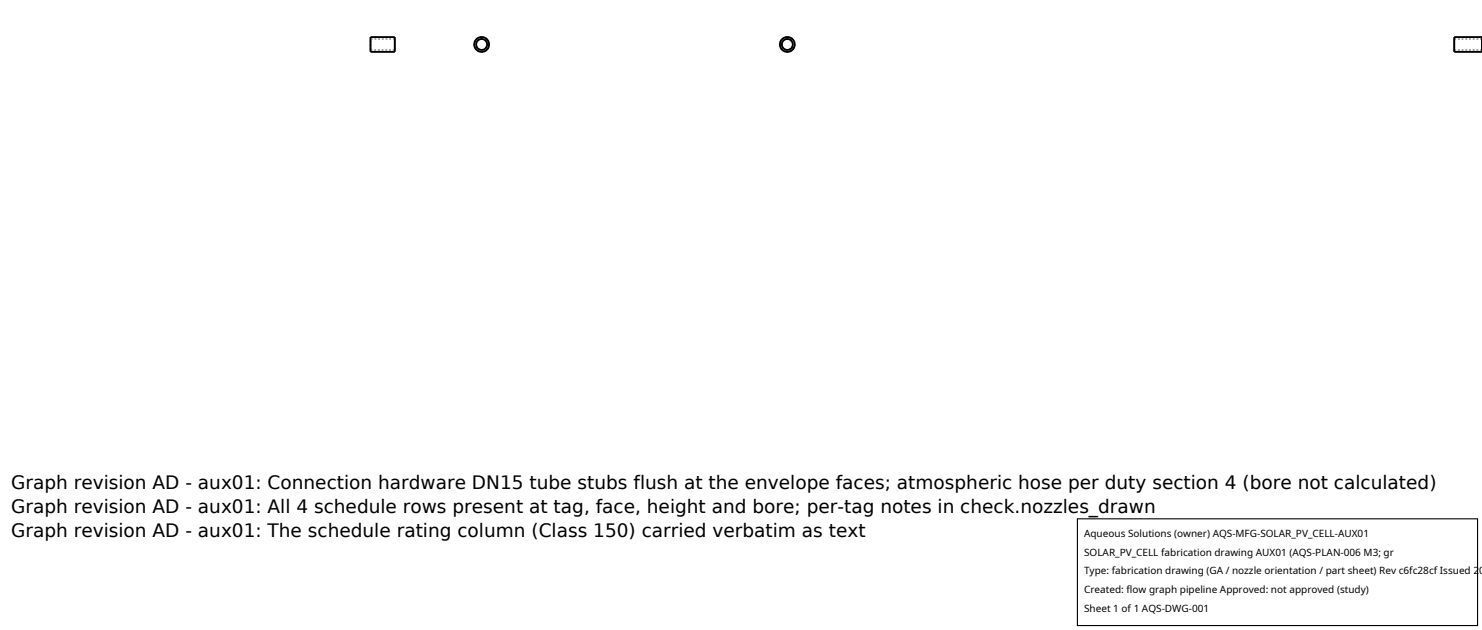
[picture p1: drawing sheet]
<svg xmlns="http://www.w3.org/2000/svg" width="212mm" height="90mm" viewBox="0 0 212 90" stroke-linecap="round" stroke-linejoin="round" font-family="sans-serif">
<defs><g id="words">
<g font-size="2.6">
<text x="1.6" y="69.8">Graph revision AD - aux01: Connection hardware DN15 tube stubs flush at the envelope faces; atmospheric hose per duty section 4 (bore not calculated)</text>
<text x="1.6" y="73.3">Graph revision AD - aux01: All 4 schedule rows present at tag, face, height and bore; per-tag notes in check.nozzles_drawn</text>
<text x="1.6" y="76.7">Graph revision AD - aux01: The schedule rating column (Class 150) carried verbatim as text</text>
</g>
<g font-size="1.4">
<text x="154.8" y="76.6">Aqueous Solutions (owner) AQS-MFG-SOLAR_PV_CELL-AUX01</text>
<text x="154.8" y="79.3">SOLAR_PV_CELL fabrication drawing AUX01 (AQS-PLAN-006 M3; gr</text>
<text x="154.8" y="82">Type: fabrication drawing (GA / nozzle orientation / part sheet) Rev c6fc28cf Issued 20</text>
<text x="154.8" y="84.7">Created: flow graph pipeline Approved: not approved (study)</text>
<text x="154.8" y="87.4">Sheet 1 of 1 AQS-DWG-001</text>
</g>
</g></defs>
<g fill="none" stroke="#a0a0a0" stroke-width=".26" stroke-dasharray=".3 .3" stroke-linecap="butt">
<path d="M52.9 5.3v2.1M52.9 5.6v1.5M52.9 7.1v-1.5M52.9 7.1h3.5M56.4 5.3v2.1M56.4 5.6h-3.5M56.4 5.6v1.5M56.4 7.1v-1.5M68.8 5.3l.4 .1 .3 .2 .3 .4v.3v.4l-.3 .4-.3 .2-.4 .1-.5-.1-.3-.2-.2-.3-.1-.4 .1-.4 .2-.4 .4-.2 .4-.1M68.8 5.6l.5 .2 .3 .5-.2 .6-.6 .2-.5-.2-.3-.5 .2-.6 .6-.2M112.4 5.3l-.3 .1-.4 .2-.2 .4-.1 .3 .1 .4 .2 .4 .3 .2 .4 .1 .5-.1 .3-.2 .2-.3 .1-.4-.1-.4-.2-.4-.4-.2-.4-.1M112.4 5.6l-.5 .2-.2 .5 .2 .6 .5 .2 .6-.2 .2-.5-.2-.6-.6-.2"/>
<path d="M207.7 7.4v-2.1M207.7 5.6h4M207.7 5.6v1.5M207.7 7.1v-1.5M211.7 7.4v-2.1M211.7 5.6v1.5M211.7 7.1v-1.5M211.7 7.1h-4"/>
</g>
<g fill="none" stroke="#000" stroke-width=".26">
<path d="M52.9 5.3h3.5v2.1h-3.5zM207.7 5.3h4v2.1h-4z"/>
<circle cx="68.8" cy="6.3" r="1.06"/>
<circle cx="68.8" cy="6.3" r=".78"/>
<circle cx="112.4" cy="6.3" r=".78"/>
<circle cx="112.4" cy="6.3" r="1.06"/>
</g>
<path d="M153.9 74.1h57.1v15.2h-57.1z" fill="#fff" stroke="#000" stroke-width=".16"/>
<use href="#words"/>
</svg>
